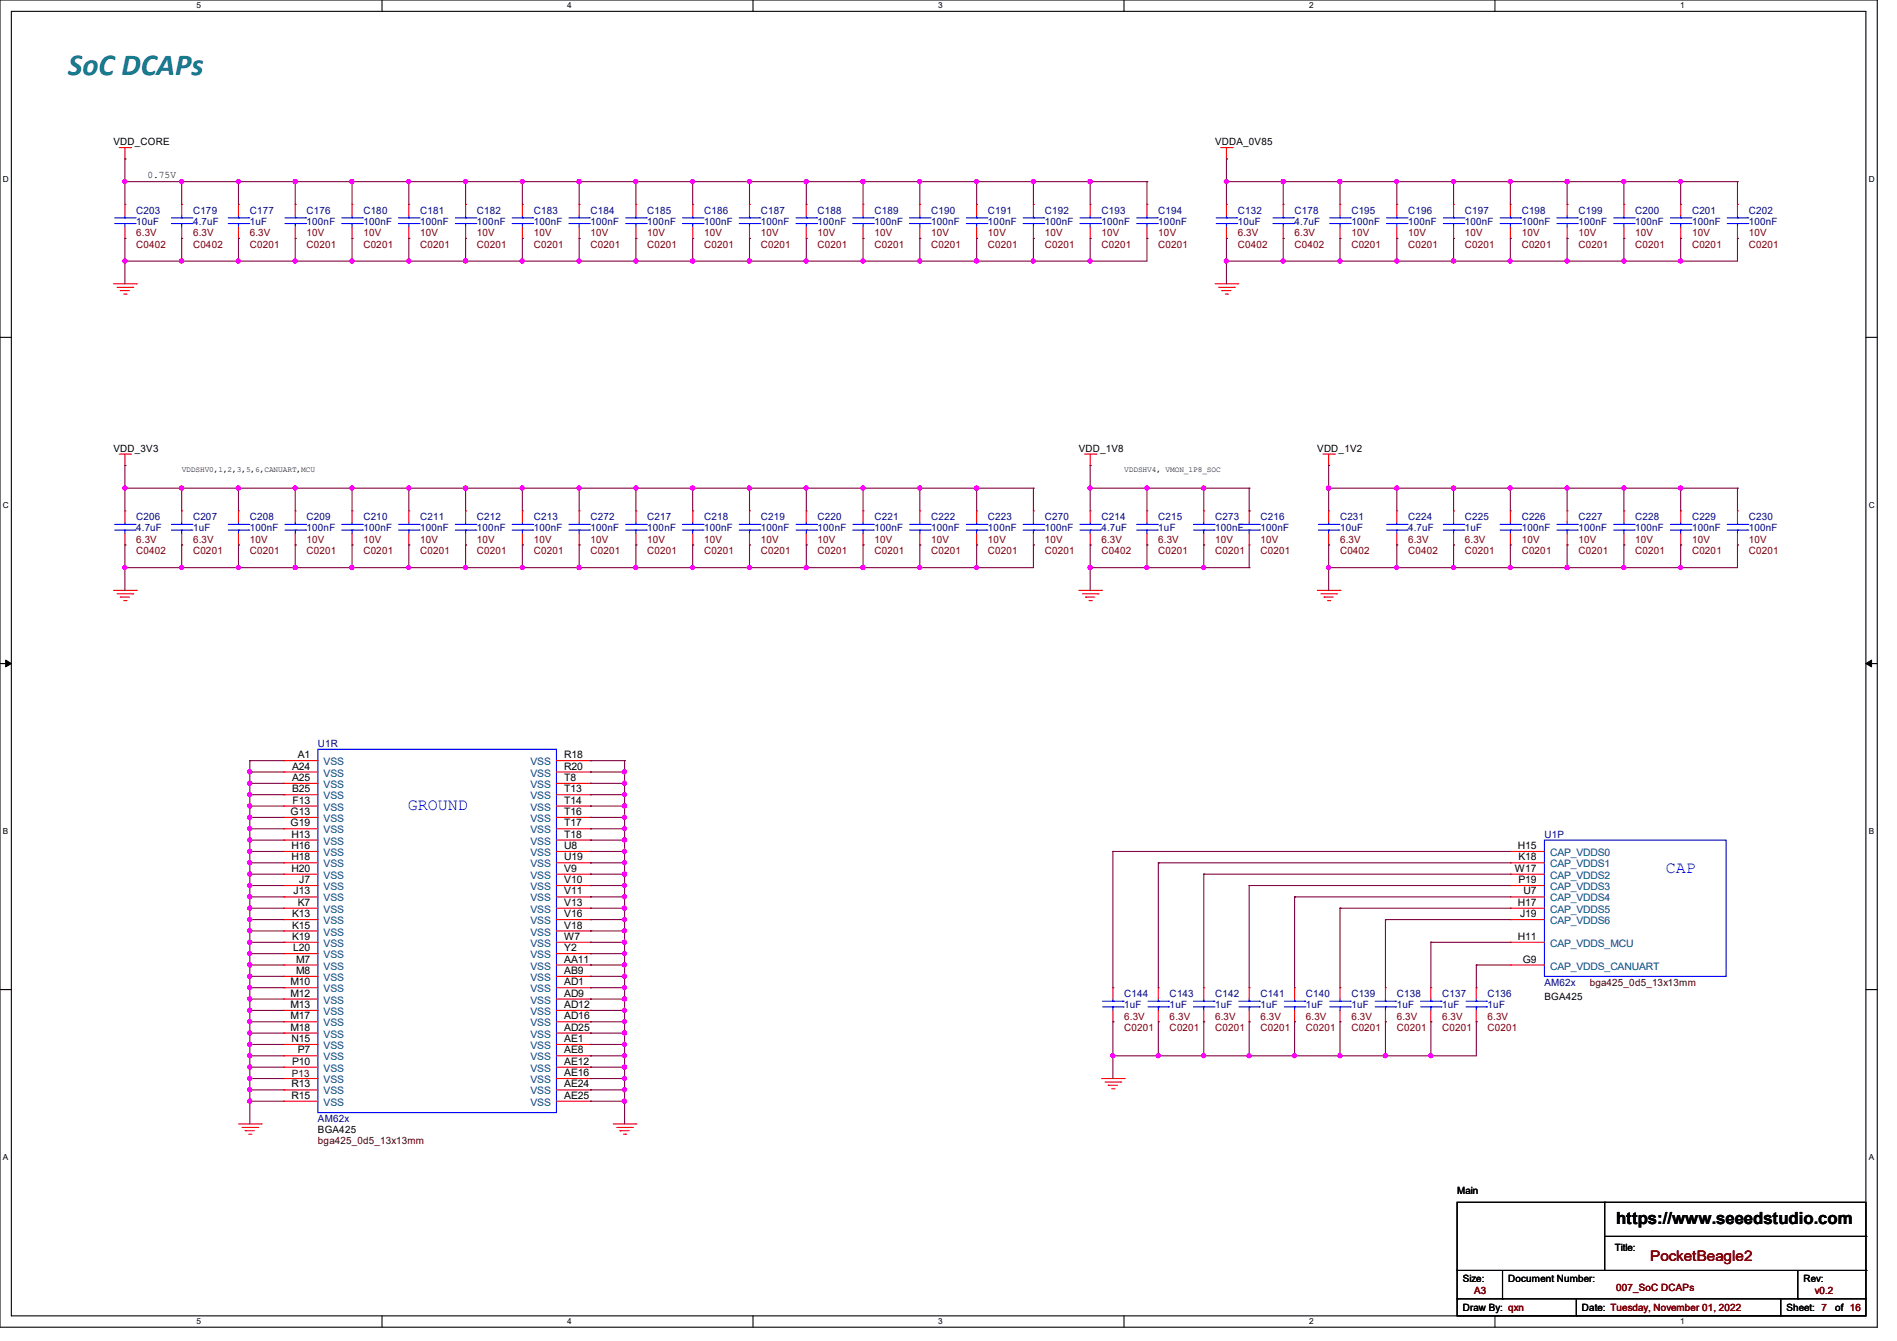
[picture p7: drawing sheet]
<svg xmlns="http://www.w3.org/2000/svg" width="297mm" height="210mm" viewBox="0 0 297 210" stroke-linecap="round" stroke-linejoin="round" font-family="sans-serif">
<defs><g id="words">
<text font-size="4.8" fill="#008080" x="10.7" y="11.7">SoC DCAPs</text>
<g font-size="2.6" fill="#00f">
<text x="63.8" y="126.9">GROUND</text>
<text x="260.8" y="136.7">CAP</text>
</g>
<text font-size="2.6" x="253" y="191.8">https://www.seeedstudio.com</text>
<text font-size="2.3" fill="#800000" x="258.4" y="197.5">PocketBeagle2</text>
<g font-size="1.6">
<text x="17.8" y="22.8">VDD_CORE</text>
<text x="190.2" y="22.8">VDDA_0V85</text>
<text x="23.1" y="27.9">0.75V</text>
<text x="17.8" y="70.8">VDD_3V3</text>
<text x="168.9" y="70.8">VDD_1V8</text>
<text x="206.2" y="70.8">VDD_1V2</text>
<text x="46.6" y="118.7">A1</text>
<text x="88.3" y="118.7">R18</text>
<text x="45.7" y="120.5">A24</text>
<text x="45.7" y="122.3">A25</text>
<text x="45.7" y="124.1">B25</text>
<text x="45.8" y="125.9">F13</text>
<text x="88.3" y="120.5">R20</text>
<text x="88.3" y="122.3">T8</text>
<text x="88.3" y="124.1">T13</text>
<text x="88.3" y="125.9">T14</text>
<text x="45.5" y="127.6">G13</text>
<text x="45.5" y="129.4">G19</text>
<text x="45.6" y="131.2">H13</text>
<text x="88.3" y="127.6">T16</text>
<text x="88.3" y="129.4">T17</text>
<text x="88.3" y="131.2">T18</text>
<text x="45.6" y="133">H16</text>
<text x="45.6" y="134.7">H18</text>
<text x="45.6" y="136.5">H20</text>
<text x="88.3" y="133">U8</text>
<text x="88.3" y="134.7">U19</text>
<text x="88.3" y="136.5">V9</text>
<text x="237.2" y="136.5">W17</text>
<text x="237.7" y="133">H15</text>
<text x="237.7" y="134.7">K18</text>
<text x="45.7" y="143.6">K13</text>
<text x="46" y="140.1">J13</text>
<text x="46.6" y="141.9">K7</text>
<text x="46.9" y="138.3">J7</text>
<text x="88.3" y="138.3">V10</text>
<text x="88.3" y="140.1">V11</text>
<text x="88.3" y="141.9">V13</text>
<text x="88.3" y="143.6">V16</text>
<text x="237.7" y="141.9">H17</text>
<text x="237.7" y="138.3">P19</text>
<text x="238" y="143.6">J19</text>
<text x="238.5" y="140.1">U7</text>
<text x="45.7" y="145.4">K15</text>
<text x="45.7" y="147.2">K19</text>
<text x="45.9" y="149">L20</text>
<text x="88.3" y="145.4">V18</text>
<text x="88.3" y="147.2">W7</text>
<text x="88.3" y="149">Y2</text>
<text x="237.7" y="147.2">H11</text>
<text x="45.5" y="154.3">M10</text>
<text x="46.4" y="150.8">M7</text>
<text x="46.4" y="152.5">M8</text>
<text x="88.3" y="150.8">AA11</text>
<text x="88.3" y="152.5">AB9</text>
<text x="88.3" y="154.3">AD1</text>
<text x="238.4" y="150.8">G9</text>
<text x="45.5" y="156.1">M12</text>
<text x="45.5" y="157.9">M13</text>
<text x="45.5" y="159.6">M17</text>
<text x="45.5" y="161.4">M18</text>
<text x="88.3" y="156.1">AD9</text>
<text x="88.3" y="157.9">AD12</text>
<text x="88.3" y="159.6">AD16</text>
<text x="88.3" y="161.4">AD25</text>
<text x="241.8" y="156.7">BGA425</text>
<text x="45.6" y="163.2">N15</text>
<text x="45.7" y="166.8">P10</text>
<text x="46.6" y="165">P7</text>
<text x="88.3" y="163.2">AE1</text>
<text x="88.3" y="165">AE8</text>
<text x="88.3" y="166.8">AE12</text>
<text x="45.6" y="170.3">R13</text>
<text x="45.6" y="172.1">R15</text>
<text x="88.3" y="168.5">AE16</text>
<text x="88.3" y="170.3">AE24</text>
<text x="88.3" y="172.1">AE25</text>
<text x="49.8" y="177.5">BGA425</text>
<text x="228.1" y="187.1">Main</text>
<text x="252.8" y="196">Title:</text>
<text x="229" y="200.7">Size:</text>
<text x="236.1" y="200.7">Document Number:</text>
<text x="282.4" y="200.7">Rev:</text>
<text x="229" y="205.4">Draw By: qxn</text>
<text x="247.7" y="205.4">Date: Tuesday, November 01, 2022</text>
<text x="279.7" y="205.4">Sheet: 7</text>
<text x="287.3" y="205.4">of 16</text>
</g>
<g font-size="1.6" fill="#000080">
<text x="21.3" y="33.4">C203</text>
<text x="21.3" y="35.2">10uF</text>
<text x="30.2" y="33.4">C179</text>
<text x="30.2" y="35.2">4.7uF</text>
<text x="39.1" y="33.4">C177</text>
<text x="39.1" y="35.2">1uF</text>
<text x="48" y="33.4">C176</text>
<text x="48" y="35.2">100nF</text>
<text x="56.9" y="33.4">C180</text>
<text x="56.9" y="35.2">100nF</text>
<text x="65.8" y="33.4">C181</text>
<text x="65.8" y="35.2">100nF</text>
<text x="74.7" y="33.4">C182</text>
<text x="74.7" y="35.2">100nF</text>
<text x="83.6" y="33.4">C183</text>
<text x="83.6" y="35.2">100nF</text>
<text x="92.5" y="33.4">C184</text>
<text x="92.5" y="35.2">100nF</text>
<text x="101.3" y="33.4">C185</text>
<text x="101.3" y="35.2">100nF</text>
<text x="110.2" y="33.4">C186</text>
<text x="110.2" y="35.2">100nF</text>
<text x="119.1" y="33.4">C187</text>
<text x="119.1" y="35.2">100nF</text>
<text x="128" y="33.4">C188</text>
<text x="128" y="35.2">100nF</text>
<text x="136.9" y="33.4">C189</text>
<text x="136.9" y="35.2">100nF</text>
<text x="145.8" y="33.4">C190</text>
<text x="145.8" y="35.2">100nF</text>
<text x="154.7" y="33.4">C191</text>
<text x="154.7" y="35.2">100nF</text>
<text x="163.6" y="33.4">C192</text>
<text x="163.6" y="35.2">100nF</text>
<text x="172.5" y="33.4">C193</text>
<text x="172.5" y="35.2">100nF</text>
<text x="181.4" y="33.4">C194</text>
<text x="181.4" y="35.2">100nF</text>
<text x="193.8" y="33.4">C132</text>
<text x="193.8" y="35.2">10uF</text>
<text x="202.7" y="33.4">C178</text>
<text x="202.7" y="35.2">4.7uF</text>
<text x="211.6" y="33.4">C195</text>
<text x="211.6" y="35.2">100nF</text>
<text x="220.5" y="33.4">C196</text>
<text x="220.5" y="35.2">100nF</text>
<text x="229.4" y="33.4">C197</text>
<text x="229.4" y="35.2">100nF</text>
<text x="238.3" y="33.4">C198</text>
<text x="238.3" y="35.2">100nF</text>
<text x="247.1" y="33.4">C199</text>
<text x="247.1" y="35.2">100nF</text>
<text x="256" y="33.4">C200</text>
<text x="256" y="35.2">100nF</text>
<text x="264.9" y="33.4">C201</text>
<text x="264.9" y="35.2">100nF</text>
<text x="273.8" y="33.4">C202</text>
<text x="273.8" y="35.2">100nF</text>
<text x="21.3" y="81.4">C206</text>
<text x="21.3" y="83.2">4.7uF</text>
<text x="30.2" y="81.4">C207</text>
<text x="30.2" y="83.2">1uF</text>
<text x="39.1" y="81.4">C208</text>
<text x="39.1" y="83.2">100nF</text>
<text x="48" y="81.4">C209</text>
<text x="48" y="83.2">100nF</text>
<text x="56.9" y="81.4">C210</text>
<text x="56.9" y="83.2">100nF</text>
<text x="65.8" y="81.4">C211</text>
<text x="65.8" y="83.2">100nF</text>
<text x="74.7" y="81.4">C212</text>
<text x="74.7" y="83.2">100nF</text>
<text x="83.6" y="81.4">C213</text>
<text x="83.6" y="83.2">100nF</text>
<text x="92.5" y="81.4">C272</text>
<text x="92.5" y="83.2">100nF</text>
<text x="101.3" y="81.4">C217</text>
<text x="101.3" y="83.2">100nF</text>
<text x="110.2" y="81.4">C218</text>
<text x="110.2" y="83.2">100nF</text>
<text x="119.1" y="81.4">C219</text>
<text x="119.1" y="83.2">100nF</text>
<text x="128" y="81.4">C220</text>
<text x="128" y="83.2">100nF</text>
<text x="136.9" y="81.4">C221</text>
<text x="136.9" y="83.2">100nF</text>
<text x="145.8" y="81.4">C222</text>
<text x="145.8" y="83.2">100nF</text>
<text x="154.7" y="81.4">C223</text>
<text x="154.7" y="83.2">100nF</text>
<text x="163.6" y="81.4">C270</text>
<text x="163.6" y="83.2">100nF</text>
<text x="172.5" y="81.4">C214</text>
<text x="172.5" y="83.2">4.7uF</text>
<text x="181.4" y="81.4">C215</text>
<text x="181.4" y="83.2">1uF</text>
<text x="190.2" y="81.4">C273</text>
<text x="190.2" y="83.2">100nF</text>
<text x="197.4" y="81.4">C216</text>
<text x="197.4" y="83.2">100nF</text>
<text x="209.8" y="81.4">C231</text>
<text x="209.8" y="83.2">10uF</text>
<text x="220.5" y="81.4">C224</text>
<text x="220.5" y="83.2">4.7uF</text>
<text x="229.4" y="81.4">C225</text>
<text x="229.4" y="83.2">1uF</text>
<text x="238.3" y="81.4">C226</text>
<text x="238.3" y="83.2">100nF</text>
<text x="247.1" y="81.4">C227</text>
<text x="247.1" y="83.2">100nF</text>
<text x="256" y="81.4">C228</text>
<text x="256" y="83.2">100nF</text>
<text x="264.9" y="81.4">C229</text>
<text x="264.9" y="83.2">100nF</text>
<text x="273.8" y="81.4">C230</text>
<text x="273.8" y="83.2">100nF</text>
<text x="49.8" y="117">U1R</text>
<text x="241.8" y="131.2">U1P</text>
<text x="241.8" y="154.3">AM62x</text>
<text x="176" y="156.1">C144</text>
<text x="176" y="157.9">1uF</text>
<text x="183.1" y="156.1">C143</text>
<text x="183.1" y="157.9">1uF</text>
<text x="190.2" y="156.1">C142</text>
<text x="190.2" y="157.9">1uF</text>
<text x="197.4" y="156.1">C141</text>
<text x="197.4" y="157.9">1uF</text>
<text x="204.5" y="156.1">C140</text>
<text x="204.5" y="157.9">1uF</text>
<text x="211.6" y="156.1">C139</text>
<text x="211.6" y="157.9">1uF</text>
<text x="218.7" y="156.1">C138</text>
<text x="218.7" y="157.9">1uF</text>
<text x="225.8" y="156.1">C137</text>
<text x="225.8" y="157.9">1uF</text>
<text x="232.9" y="156.1">C136</text>
<text x="232.9" y="157.9">1uF</text>
<text x="49.8" y="175.7">AM62x</text>
</g>
<g font-size="1.6" fill="#800000">
<text x="21.3" y="38.8">C0402</text>
<text x="21.3" y="37">6.3V</text>
<text x="30.2" y="38.8">C0402</text>
<text x="30.2" y="37">6.3V</text>
<text x="39.1" y="38.8">C0201</text>
<text x="39.1" y="37">6.3V</text>
<text x="48" y="38.8">C0201</text>
<text x="48" y="37">10V</text>
<text x="56.9" y="38.8">C0201</text>
<text x="56.9" y="37">10V</text>
<text x="65.8" y="38.8">C0201</text>
<text x="65.8" y="37">10V</text>
<text x="74.7" y="38.8">C0201</text>
<text x="74.7" y="37">10V</text>
<text x="83.6" y="38.8">C0201</text>
<text x="83.6" y="37">10V</text>
<text x="92.5" y="38.8">C0201</text>
<text x="92.5" y="37">10V</text>
<text x="101.3" y="38.8">C0201</text>
<text x="101.3" y="37">10V</text>
<text x="110.2" y="38.8">C0201</text>
<text x="110.2" y="37">10V</text>
<text x="119.1" y="38.8">C0201</text>
<text x="119.1" y="37">10V</text>
<text x="128" y="38.8">C0201</text>
<text x="128" y="37">10V</text>
<text x="136.9" y="38.8">C0201</text>
<text x="136.9" y="37">10V</text>
<text x="145.8" y="38.8">C0201</text>
<text x="145.8" y="37">10V</text>
<text x="154.7" y="38.8">C0201</text>
<text x="154.7" y="37">10V</text>
<text x="163.6" y="38.8">C0201</text>
<text x="163.6" y="37">10V</text>
<text x="172.5" y="38.8">C0201</text>
<text x="172.5" y="37">10V</text>
<text x="181.4" y="38.8">C0201</text>
<text x="181.4" y="37">10V</text>
<text x="193.8" y="38.8">C0402</text>
<text x="193.8" y="37">6.3V</text>
<text x="202.7" y="38.8">C0402</text>
<text x="202.7" y="37">6.3V</text>
<text x="211.6" y="38.8">C0201</text>
<text x="211.6" y="37">10V</text>
<text x="220.5" y="38.8">C0201</text>
<text x="220.5" y="37">10V</text>
<text x="229.4" y="38.8">C0201</text>
<text x="229.4" y="37">10V</text>
<text x="238.3" y="38.8">C0201</text>
<text x="238.3" y="37">10V</text>
<text x="247.1" y="38.8">C0201</text>
<text x="247.1" y="37">10V</text>
<text x="256" y="38.8">C0201</text>
<text x="256" y="37">10V</text>
<text x="264.9" y="38.8">C0201</text>
<text x="264.9" y="37">10V</text>
<text x="273.8" y="38.8">C0201</text>
<text x="273.8" y="37">10V</text>
<text x="21.3" y="86.8">C0402</text>
<text x="21.3" y="85">6.3V</text>
<text x="30.2" y="86.8">C0201</text>
<text x="30.2" y="85">6.3V</text>
<text x="39.1" y="86.8">C0201</text>
<text x="39.1" y="85">10V</text>
<text x="48" y="86.8">C0201</text>
<text x="48" y="85">10V</text>
<text x="56.9" y="86.8">C0201</text>
<text x="56.9" y="85">10V</text>
<text x="65.8" y="86.8">C0201</text>
<text x="65.8" y="85">10V</text>
<text x="74.7" y="86.8">C0201</text>
<text x="74.7" y="85">10V</text>
<text x="83.6" y="86.8">C0201</text>
<text x="83.6" y="85">10V</text>
<text x="92.5" y="86.8">C0201</text>
<text x="92.5" y="85">10V</text>
<text x="101.3" y="86.8">C0201</text>
<text x="101.3" y="85">10V</text>
<text x="110.2" y="86.8">C0201</text>
<text x="110.2" y="85">10V</text>
<text x="119.1" y="86.8">C0201</text>
<text x="119.1" y="85">10V</text>
<text x="128" y="86.8">C0201</text>
<text x="128" y="85">10V</text>
<text x="136.9" y="86.8">C0201</text>
<text x="136.9" y="85">10V</text>
<text x="145.8" y="86.8">C0201</text>
<text x="145.8" y="85">10V</text>
<text x="154.7" y="86.8">C0201</text>
<text x="154.7" y="85">10V</text>
<text x="163.6" y="86.8">C0201</text>
<text x="163.6" y="85">10V</text>
<text x="172.5" y="86.8">C0402</text>
<text x="172.5" y="85">6.3V</text>
<text x="181.4" y="86.8">C0201</text>
<text x="181.4" y="85">6.3V</text>
<text x="190.2" y="86.8">C0201</text>
<text x="190.2" y="85">10V</text>
<text x="197.4" y="86.8">C0201</text>
<text x="197.4" y="85">10V</text>
<text x="209.8" y="86.8">C0402</text>
<text x="209.8" y="85">6.3V</text>
<text x="220.5" y="86.8">C0402</text>
<text x="220.5" y="85">6.3V</text>
<text x="229.4" y="86.8">C0201</text>
<text x="229.4" y="85">6.3V</text>
<text x="238.3" y="86.8">C0201</text>
<text x="238.3" y="85">10V</text>
<text x="247.1" y="86.8">C0201</text>
<text x="247.1" y="85">10V</text>
<text x="256" y="86.8">C0201</text>
<text x="256" y="85">10V</text>
<text x="264.9" y="86.8">C0201</text>
<text x="264.9" y="85">10V</text>
<text x="273.8" y="86.8">C0201</text>
<text x="273.8" y="85">10V</text>
<text x="176" y="161.5">C0201</text>
<text x="176" y="159.7">6.3V</text>
<text x="183.1" y="161.5">C0201</text>
<text x="183.1" y="159.7">6.3V</text>
<text x="190.2" y="161.5">C0201</text>
<text x="190.2" y="159.7">6.3V</text>
<text x="197.4" y="161.5">C0201</text>
<text x="197.4" y="159.7">6.3V</text>
<text x="204.5" y="161.5">C0201</text>
<text x="204.5" y="159.7">6.3V</text>
<text x="211.6" y="161.5">C0201</text>
<text x="211.6" y="159.7">6.3V</text>
<text x="218.7" y="161.5">C0201</text>
<text x="218.7" y="159.7">6.3V</text>
<text x="225.8" y="161.5">C0201</text>
<text x="225.8" y="159.7">6.3V</text>
<text x="232.9" y="161.5">C0201</text>
<text x="232.9" y="159.7">6.3V</text>
<text x="230.8" y="202.7">A3</text>
<text x="253" y="202.2">007_SoC DCAPs</text>
<text x="284.1" y="202.7">v0.2</text>
</g>
<g font-size="1.6" fill="#004080">
<text x="50.7" y="119.8">VSS</text>
<text x="83.1" y="119.8">VSS</text>
<text x="50.7" y="121.6">VSS</text>
<text x="50.7" y="123.4">VSS</text>
<text x="50.7" y="125.2">VSS</text>
<text x="83.1" y="121.6">VSS</text>
<text x="83.1" y="123.4">VSS</text>
<text x="83.1" y="125.2">VSS</text>
<text x="50.7" y="127">VSS</text>
<text x="50.7" y="128.7">VSS</text>
<text x="50.7" y="130.5">VSS</text>
<text x="83.1" y="127">VSS</text>
<text x="83.1" y="128.7">VSS</text>
<text x="83.1" y="130.5">VSS</text>
<text x="50.7" y="132.3">VSS</text>
<text x="50.7" y="134.1">VSS</text>
<text x="50.7" y="135.8">VSS</text>
<text x="50.7" y="137.6">VSS</text>
<text x="83.1" y="132.3">VSS</text>
<text x="83.1" y="134.1">VSS</text>
<text x="83.1" y="135.8">VSS</text>
<text x="83.1" y="137.6">VSS</text>
<text x="242.7" y="134.1">CAP_VDDS0</text>
<text x="242.7" y="135.8">CAP_VDDS1</text>
<text x="242.7" y="137.6">CAP_VDDS2</text>
<text x="50.7" y="139.4">VSS</text>
<text x="50.7" y="141.2">VSS</text>
<text x="50.7" y="143">VSS</text>
<text x="83.1" y="139.4">VSS</text>
<text x="83.1" y="141.2">VSS</text>
<text x="83.1" y="143">VSS</text>
<text x="242.7" y="139.4">CAP_VDDS3</text>
<text x="242.7" y="141.2">CAP_VDDS4</text>
<text x="242.7" y="143">CAP_VDDS5</text>
<text x="50.7" y="144.7">VSS</text>
<text x="50.7" y="146.5">VSS</text>
<text x="50.7" y="148.3">VSS</text>
<text x="83.1" y="144.7">VSS</text>
<text x="83.1" y="146.5">VSS</text>
<text x="83.1" y="148.3">VSS</text>
<text x="242.7" y="148.3">CAP_VDDS_MCU</text>
<text x="242.7" y="144.7">CAP_VDDS6</text>
<text x="50.7" y="150.1">VSS</text>
<text x="50.7" y="151.9">VSS</text>
<text x="50.7" y="153.6">VSS</text>
<text x="50.7" y="155.4">VSS</text>
<text x="83.1" y="150.1">VSS</text>
<text x="83.1" y="151.9">VSS</text>
<text x="83.1" y="153.6">VSS</text>
<text x="83.1" y="155.4">VSS</text>
<text x="242.7" y="151.9">CAP_VDDS_CANUART</text>
<text x="50.7" y="157.2">VSS</text>
<text x="50.7" y="159">VSS</text>
<text x="50.7" y="160.7">VSS</text>
<text x="83.1" y="157.2">VSS</text>
<text x="83.1" y="159">VSS</text>
<text x="83.1" y="160.7">VSS</text>
<text x="50.7" y="162.5">VSS</text>
<text x="50.7" y="164.3">VSS</text>
<text x="50.7" y="166.1">VSS</text>
<text x="50.7" y="167.9">VSS</text>
<text x="83.1" y="162.5">VSS</text>
<text x="83.1" y="164.3">VSS</text>
<text x="83.1" y="166.1">VSS</text>
<text x="83.1" y="167.9">VSS</text>
<text x="50.7" y="169.6">VSS</text>
<text x="50.7" y="171.4">VSS</text>
<text x="50.7" y="173.2">VSS</text>
<text x="83.1" y="169.6">VSS</text>
<text x="83.1" y="171.4">VSS</text>
<text x="83.1" y="173.2">VSS</text>
</g>
<g font-size="1.6" fill="#400000">
<text x="248.9" y="154.3">bga425_0d5_13x13mm</text>
<text x="45.7" y="168.7">P13</text>
<text x="49.8" y="179.2">bga425_0d5_13x13mm</text>
</g>
<g font-size="1.3">
<text x="30.8" y="1.3">5</text>
<text x="88.8" y="1.3">4</text>
<text x="146.9" y="1.3">3</text>
<text x="205" y="1.3">2</text>
<text x="263.1" y="1.3">1</text>
<text x=".5" y="28.4">D</text>
<text x="292.6" y="28.4">D</text>
<text x=".5" y="79.5">C</text>
<text x="292.6" y="79.5">C</text>
<text x=".5" y="130.6">B</text>
<text x="292.6" y="130.6">B</text>
<text x=".5" y="181.7">A</text>
<text x="292.6" y="181.7">A</text>
<text x="30.8" y="207.4">5</text>
<text x="88.8" y="207.4">4</text>
<text x="146.9" y="207.4">3</text>
<text x="205" y="207.4">2</text>
<text x="263.1" y="207.4">1</text>
</g>
<g font-size="1.2">
<text x="28.4" y="73.9">VDDSHV0,1,2,3,5,6,CANUART,MCU</text>
<text x="176" y="73.9">VDDSHV4, VMON_1P8_SOC</text>
</g>
</g></defs>
<path d="M0 0h293.9v207.9h-293.9zM1.8 1.8h290.3v204.3h-290.3z" fill="none" stroke="#000" stroke-width=".17"/>
<g fill="#fff">
<path d="M30.8 .2h.7v1.4h-.7z"/>
<path d="M30.8 206.2h.7v1.4h-.7z"/>
</g>
<path d="M59.8 0v1.8M59.8 206.1v1.8" fill="none" stroke="#000" stroke-width=".17"/>
<g fill="#fff">
<path d="M88.8 .2h.7v1.4h-.7z"/>
<path d="M88.8 206.2h.7v1.4h-.7z"/>
</g>
<path d="M117.9 0v1.8M117.9 206.1v1.8" fill="none" stroke="#000" stroke-width=".17"/>
<g fill="#fff">
<path d="M146.9 .2h.7v1.4h-.7z"/>
<path d="M146.9 206.2h.7v1.4h-.7z"/>
</g>
<path d="M176 0v1.8M176 206.1v1.8" fill="none" stroke="#000" stroke-width=".17"/>
<g fill="#fff">
<path d="M205 .2h.7v1.4h-.7z"/>
<path d="M205 206.2h.7v1.4h-.7z"/>
</g>
<path d="M234.1 0v1.8M234.1 206.1v1.8" fill="none" stroke="#000" stroke-width=".17"/>
<g fill="#fff">
<path d="M263.1 .2h.6v1.4h-.6z"/>
<path d="M263.1 206.2h.6v1.4h-.6z"/>
<path d="M.5 27.3h.9v1.4h-.9z"/>
<path d="M292.6 27.3h.9v1.4h-.9z"/>
<path d="M.5 78.4h.9v1.4h-.9z"/>
<path d="M292.6 78.4h.9v1.4h-.9z"/>
</g>
<path d="M0 52.8h1.8M292.1 52.8h1.8" fill="none" stroke="#000" stroke-width=".17"/>
<g fill="#fff">
<path d="M.5 129.5h.8v1.4h-.8z"/>
<path d="M292.6 129.5h.8v1.4h-.8z"/>
</g>
<path d="M0 103.9h1.8M292.1 103.9h1.8" fill="none" stroke="#000" stroke-width=".17"/>
<path d="M.9 103.4l.9 .5-.9 .5zM292.1 103.9l.9-.5v1z" fill="#000" stroke="#000" stroke-width=".16"/>
<g fill="#fff">
<path d="M.5 180.5h.8v1.4h-.8z"/>
<path d="M292.6 180.5h.8v1.4h-.8z"/>
</g>
<g fill="none" stroke="#000" stroke-width=".17">
<path d="M0 155h1.8M292.1 155h1.8M228.1 188.3h64v17.8h-64zM228.1 199h64M235.2 199v4.4M251.2 188.3h.1M251.2 188.3v10.7M251.2 193.6h40.9M281.5 199v4.4M292.1 199h.1M292.1 193.6h.1M228.1 203.4h.1"/>
<path d="M228.1 203.4h64M235.2 203.4h.1M246.8 206.1h.1M246.8 203.4v2.7M278.8 206.1h.1M278.8 203.4v2.7M281.5 203.4h.1"/>
</g>
<g fill="none" stroke="#f00" stroke-width=".17">
<path d="M18.7 23.1h1.7M19.6 24.9h.1M19.6 32h.1M19.6 37.3h.1M19.6 23.1v1.8M19.6 32v1.8M19.6 35.6v1.7M20.4 23.1h.1M28.4 32h.1M28.4 37.3h.1M28.4 32v1.8M28.4 35.6v1.7"/>
<path d="M37.3 32h.1M37.3 37.3h.1M37.3 32v1.8M37.3 35.6v1.7M46.2 32h.1M46.2 37.3h.1M46.2 32v1.8M46.2 35.6v1.7M55.1 32h.1M55.1 37.3h.1M55.1 32v1.8M55.1 35.6v1.7"/>
<path d="M64 32h.1M64 37.3h.1M64 32v1.8M64 35.6v1.7M72.9 32h.1M72.9 37.3h.1M72.9 32v1.8M72.9 35.6v1.7M81.8 32h.1M81.8 37.3h.1M81.8 32v1.8M81.8 35.6v1.7"/>
<path d="M90.7 32h.1M90.7 37.3h.1M90.7 32v1.8M90.7 35.6v1.7M99.6 32h.1M99.6 37.3h.1M99.6 32v1.8M99.6 35.6v1.7M108.5 32h.1M108.5 37.3h.1M108.5 32v1.8M108.5 35.6v1.7"/>
<path d="M117.3 32h.1M117.3 37.3h.1M117.3 32v1.8M117.3 35.6v1.7M126.2 32h.1M126.2 37.3h.1M126.2 32v1.8M126.2 35.6v1.7M135.1 32h.1M135.1 37.3h.1M135.1 32v1.8M135.1 35.6v1.7"/>
<path d="M144 32h.1M144 37.3h.1M144 32v1.8M144 35.6v1.7M152.9 32h.1M152.9 37.3h.1M152.9 32v1.8M152.9 35.6v1.7M161.8 32h.1M161.8 37.3h.1M161.8 32v1.8M161.8 35.6v1.7"/>
<path d="M170.7 32h.1M170.7 37.3h.1M170.7 32v1.8M170.7 35.6v1.7M179.6 32h.1M179.6 37.3h.1M179.6 32v1.8M179.6 35.6v1.7M191.1 23.1h1.8M192 24.9h.1M192 32h.1M192 37.3h.1"/>
<path d="M192 23.1v1.8M192 32v1.8M192 35.6v1.7M192.9 23.1h.1M200.9 32h.1M200.9 37.3h.1M200.9 32v1.8M200.9 35.6v1.7M209.8 32h.1M209.8 37.3h.1M209.8 32v1.8M209.8 35.6v1.7"/>
<path d="M218.7 32h.1M218.7 37.3h.1M218.7 32v1.8M218.7 35.6v1.7M227.6 32h.1M227.6 37.3h.1M227.6 32v1.8M227.6 35.6v1.7M236.5 32h.1M236.5 37.3h.1M236.5 32v1.8M236.5 35.6v1.7"/>
<path d="M245.4 32h.1M245.4 37.3h.1M245.4 32v1.8M245.4 35.6v1.7M254.3 32h.1M254.3 37.3h.1M254.3 32v1.8M254.3 35.6v1.7M263.1 32h.1M263.1 37.3h.1M263.1 32v1.8M263.1 35.6v1.7"/>
<path d="M272 32h.1M272 37.3h.1M272 32v1.8M272 35.6v1.7M17.8 44.4h3.5M18.3 45h2.5M18.8 45.5h.1M18.8 45.5h1.5M19.4 46.1h.3M19.7 46.1h.1M20.8 45h.1M21.3 44.4h.1"/>
<path d="M190.2 44.4h3.6M190.8 45h2.5M191.3 45.5h.1M191.3 45.5h1.4M191.9 46.1h.3M192.2 46.1h.1M193.3 45h.1M193.8 44.4h.1M18.7 71.1h1.7M19.6 72.9h.1M19.6 71.1v1.8M20.4 71.1h.1"/>
<path d="M169.8 71.1h1.8M170.7 72.9h.1M170.7 71.1v1.8M171.6 71.1h.1M207.1 71.1h1.8M208 72.9h.1M208 71.1v1.8M208.9 71.1h.1M17.8 92.5h3.5M18.3 93h2.5M18.8 93.5h.1M18.8 93.5h1.5"/>
<path d="M19.4 94.1h.3M19.6 80h.1M19.6 85.3h.1M19.6 80v1.8M19.6 83.6v1.7M19.7 94.1h.1M20.8 93h.1M21.3 92.5h.1M28.4 80h.1M28.4 85.3h.1M28.4 80v1.8M28.4 83.6v1.7"/>
<path d="M37.3 80h.1M37.3 85.3h.1M37.3 80v1.8M37.3 83.6v1.7M46.2 80h.1M46.2 85.3h.1M46.2 80v1.8M46.2 83.6v1.7M55.1 80h.1M55.1 85.3h.1M55.1 80v1.8M55.1 83.6v1.7"/>
<path d="M64 80h.1M64 85.3h.1M64 80v1.8M64 83.6v1.7M72.9 80h.1M72.9 85.3h.1M72.9 80v1.8M72.9 83.6v1.7M81.8 80h.1M81.8 85.3h.1M81.8 80v1.8M81.8 83.6v1.7"/>
<path d="M90.7 80h.1M90.7 85.3h.1M90.7 80v1.8M90.7 83.6v1.7M99.6 80h.1M99.6 85.3h.1M99.6 80v1.8M99.6 83.6v1.7M108.5 80h.1M108.5 85.3h.1M108.5 80v1.8M108.5 83.6v1.7"/>
<path d="M117.3 80h.1M117.3 85.3h.1M117.3 80v1.8M117.3 83.6v1.7M126.2 80h.1M126.2 85.3h.1M126.2 80v1.8M126.2 83.6v1.7M135.1 80h.1M135.1 85.3h.1M135.1 80v1.8M135.1 83.6v1.7"/>
<path d="M144 80h.1M144 85.3h.1M144 80v1.8M144 83.6v1.7M152.9 80h.1M152.9 85.3h.1M152.9 80v1.8M152.9 83.6v1.7M161.8 80h.1M161.8 85.3h.1M161.8 80v1.8M161.8 83.6v1.7"/>
<path d="M168.9 92.5h3.6M169.5 93h2.4M170 93.5h.1M170 93.5h1.4M170.5 94.1h.4M170.7 80h.1M170.7 85.3h.1M170.7 80v1.8M170.7 83.6v1.7M170.9 94.1h.1M171.9 93h.1M172.5 92.5h.1"/>
<path d="M179.6 80h.1M179.6 85.3h.1M179.6 80v1.8M179.6 83.6v1.7M188.5 80h.1M188.5 85.3h.1M188.5 80v1.8M188.5 83.6v1.7M195.6 80h.1M195.6 85.3h.1M195.6 80v1.8M195.6 83.6v1.7"/>
<path d="M206.2 92.5h3.6M206.8 93h2.5M207.3 93.5h.1M207.3 93.5h1.4M207.9 94.1h.3M208 80h.1M208 85.3h.1M208 80v1.8M208 83.6v1.7M208.2 94.1h.1M209.3 93h.1M209.8 92.5h.1"/>
<path d="M218.7 80h.1M218.7 85.3h.1M218.7 80v1.8M218.7 83.6v1.7M227.6 80h.1M227.6 85.3h.1M227.6 80v1.8M227.6 83.6v1.7M236.5 80h.1M236.5 85.3h.1M236.5 80v1.8M236.5 83.6v1.7"/>
<path d="M245.4 80h.1M245.4 85.3h.1M245.4 80v1.8M245.4 83.6v1.7M254.3 80h.1M254.3 85.3h.1M254.3 80v1.8M254.3 83.6v1.7M263.1 80h.1M263.1 85.3h.1M263.1 80v1.8M263.1 83.6v1.7"/>
<path d="M272 80h.1M272 85.3h.1M272 80v1.8M272 83.6v1.7M44.4 119.1h.1M44.4 119.1h5.4M87.1 119.1h5.4M92.5 119.1h.1M44.4 120.9h.1M44.4 122.7h.1M44.4 124.5h.1M44.4 126.2h.1"/>
<path d="M44.4 128h.1M44.4 129.8h.1M44.4 131.6h.1M44.4 133.3h.1M44.4 135.1h.1M44.4 136.9h.1M44.4 138.7h.1M44.4 120.9h5.4M44.4 122.7h5.4M44.4 124.5h5.4M44.4 126.2h5.4M44.4 128h5.4"/>
<path d="M44.4 129.8h5.4M44.4 131.6h5.4M44.4 133.3h5.4M44.4 135.1h5.4M44.4 136.9h5.4M44.4 138.7h5.4M87.1 120.9h5.4M87.1 122.7h5.4M87.1 124.5h5.4M87.1 126.2h5.4M87.1 128h5.4M87.1 129.8h5.4"/>
<path d="M87.1 131.6h5.4M87.1 133.3h5.4M87.1 135.1h5.4M87.1 136.9h5.4M87.1 138.7h5.4M92.5 120.9h.1M92.5 122.7h.1M92.5 124.5h.1M92.5 126.2h.1M92.5 128h.1M92.5 129.8h.1M92.5 131.6h.1"/>
<path d="M92.5 133.3h.1M92.5 135.1h.1M92.5 136.9h.1M92.5 138.7h.1M236.5 133.3h.1M236.5 135.1h.1M236.5 136.9h.1M236.5 138.7h.1M236.5 133.3h5.3M236.5 135.1h5.3M236.5 136.9h5.3M236.5 138.7h5.3"/>
<path d="M44.4 140.5h.1M44.4 142.2h.1M44.4 144h.1M44.4 145.8h.1M44.4 147.6h.1M44.4 149.4h.1M44.4 151.1h.1M44.4 152.9h.1M44.4 154.7h.1M44.4 156.5h.1M44.4 158.2h.1M44.4 140.5h5.4"/>
<path d="M44.4 142.2h5.4M44.4 144h5.4M44.4 145.8h5.4M44.4 147.6h5.4M44.4 149.4h5.4M44.4 151.1h5.4M44.4 152.9h5.4M44.4 154.7h5.4M44.4 156.5h5.4M44.4 158.2h5.4M87.1 140.5h5.4M87.1 142.2h5.4"/>
<path d="M87.1 144h5.4M87.1 145.8h5.4M87.1 147.6h5.4M87.1 149.4h5.4M87.1 151.1h5.4M87.1 152.9h5.4M87.1 154.7h5.4M87.1 156.5h5.4M87.1 158.2h5.4M92.5 140.5h.1M92.5 142.2h.1M92.5 144h.1"/>
<path d="M92.5 145.8h.1M92.5 147.6h.1M92.5 149.4h.1M92.5 151.1h.1M92.5 152.9h.1M92.5 154.7h.1M92.5 156.5h.1M92.5 158.2h.1M174.2 154.7h.1M174.2 154.7v1.8M174.2 158.2v1.8M181.4 154.7h.1"/>
<path d="M181.4 154.7v1.8M181.4 158.2v1.8M188.5 154.7h.1M188.5 154.7v1.8M188.5 158.2v1.8M195.6 154.7h.1M195.6 154.7v1.8M195.6 158.2v1.8M202.7 154.7h.1M202.7 154.7v1.8M202.7 158.2v1.8M209.8 154.7h.1"/>
<path d="M209.8 154.7v1.8M209.8 158.2v1.8M216.9 154.7h.1M216.9 154.7v1.8M216.9 158.2v1.8M224 154.7h.1M224 154.7v1.8M224 158.2v1.8M231.1 154.7h.1M231.1 154.7v1.8M231.1 158.2v1.8M236.5 151.1h.1"/>
<path d="M236.5 147.6h.1M236.5 140.5h.1M236.5 142.2h.1M236.5 144h.1M236.5 140.5h5.3M236.5 142.2h5.3M236.5 144h5.3M236.5 147.6h5.3M236.5 151.1h5.3M37.3 176h3.6M37.9 176.6h2.4M38.4 177.1h.1"/>
<path d="M38.4 177.1h1.4M38.9 177.6h.4M39.3 177.6h.1M40.3 176.6h.1M40.9 176h.1M44.4 160h.1M44.4 161.8h.1M44.4 163.6h.1M44.4 165.4h.1M44.4 167.1h.1M44.4 168.9h.1M44.4 170.7h.1"/>
<path d="M44.4 172.5h.1M44.4 168.9h5.4M44.4 160h5.4M44.4 161.8h5.4M44.4 163.6h5.4M44.4 165.4h5.4M44.4 167.1h5.4M44.4 170.7h5.4M44.4 172.5h5.4M87.1 168.9h5.4M87.1 160h5.4M87.1 161.8h5.4"/>
<path d="M87.1 163.6h5.4M87.1 165.4h5.4M87.1 167.1h5.4M87.1 170.7h5.4M87.1 172.5h5.4M92.5 160h.1M92.5 161.8h.1M92.5 163.6h.1M92.5 165.4h.1M92.5 167.1h.1M92.5 168.9h.1M92.5 170.7h.1"/>
<path d="M92.5 172.5h.1M96 176h3.6M96.6 176.6h2.4M97.1 177.1h.1M97.1 177.1h1.4M97.6 177.6h.4M98 177.6h.1M99 176.6h.1M99.6 176h.1M172.5 168.9h3.5M173 169.5h2.5M173.5 170h.1"/>
<path d="M173.5 170h1.5M174.1 170.5h.3M174.2 160h.1M174.4 170.5h.1M175.5 169.5h.1M176 168.9h.1M181.4 160h.1M188.5 160h.1M195.6 160h.1M202.7 160h.1M209.8 160h.1M216.9 160h.1"/>
<path d="M224 160h.1M231.1 160h.1"/>
</g>
<g fill="none" stroke="#00f" stroke-width=".17">
<path d="M17.9 34.1h3.3M17.9 35h3.3M19.6 35h.1M19.6 34.1h.1M19.6 33.8v.3M19.6 35v.6M21.2 34.1h.1M21.2 35h.1M26.8 34.1h3.3M26.8 35h3.3M28.4 35h.1M28.4 34.1h.1"/>
<path d="M28.4 33.8v.3M28.4 35v.6M30.1 34.1h.1M30.1 35h.1M35.7 34.1h3.2M35.7 35h3.2M37.3 35h.1M37.3 34.1h.1M37.3 33.8v.3M37.3 35v.6M38.9 34.1h.1M38.9 35h.1"/>
<path d="M44.6 34.1h3.2M44.6 35h3.2M46.2 35h.1M46.2 34.1h.1M46.2 33.8v.3M46.2 35v.6M47.8 34.1h.1M47.8 35h.1M53.5 34.1h3.2M53.5 35h3.2M55.1 35h.1M55.1 34.1h.1"/>
<path d="M55.1 33.8v.3M55.1 35v.6M56.7 34.1h.1M56.7 35h.1M62.4 34.1h3.2M62.4 35h3.2M64 35h.1M64 34.1h.1M64 33.8v.3M64 35v.6M65.6 34.1h.1M65.6 35h.1"/>
<path d="M71.3 34.1h3.2M71.3 35h3.2M72.9 35h.1M72.9 34.1h.1M72.9 33.8v.3M72.9 35v.6M74.5 34.1h.1M74.5 35h.1M80.2 34.1h3.2M80.2 35h3.2M81.8 35h.1M81.8 34.1h.1"/>
<path d="M81.8 33.8v.3M81.8 35v.6M83.4 34.1h.1M83.4 35h.1M89.1 34.1h3.2M89.1 35h3.2M90.7 35h.1M90.7 34.1h.1M90.7 33.8v.3M90.7 35v.6M92.3 34.1h.1M92.3 35h.1"/>
<path d="M98 34.1h3.2M98 35h3.2M99.6 35h.1M99.6 34.1h.1M99.6 33.8v.3M99.6 35v.6M101.2 34.1h.1M101.2 35h.1M106.8 34.1h3.3M106.8 35h3.3M108.5 35h.1M108.5 34.1h.1"/>
<path d="M108.5 33.8v.3M108.5 35v.6M110.1 34.1h.1M110.1 35h.1M115.7 34.1h3.3M115.7 35h3.3M117.3 35h.1M117.3 34.1h.1M117.3 33.8v.3M117.3 35v.6M119 34.1h.1M119 35h.1"/>
<path d="M124.6 34.1h3.2M124.6 35h3.2M126.2 35h.1M126.2 34.1h.1M126.2 33.8v.3M126.2 35v.6M127.8 34.1h.1M127.8 35h.1M133.5 34.1h3.2M133.5 35h3.2M135.1 35h.1M135.1 34.1h.1"/>
<path d="M135.1 33.8v.3M135.1 35v.6M136.7 34.1h.1M136.7 35h.1M142.4 34.1h3.2M142.4 35h3.2M144 35h.1M144 34.1h.1M144 33.8v.3M144 35v.6M145.6 34.1h.1M145.6 35h.1"/>
<path d="M151.3 34.1h3.2M151.3 35h3.2M152.9 35h.1M152.9 34.1h.1M152.9 33.8v.3M152.9 35v.6M154.5 34.1h.1M154.5 35h.1M160.2 34.1h3.2M160.2 35h3.2M161.8 35h.1M161.8 34.1h.1"/>
<path d="M161.8 33.8v.3M161.8 35v.6M163.4 34.1h.1M163.4 35h.1M169.1 34.1h3.2M169.1 35h3.2M170.7 35h.1M170.7 34.1h.1M170.7 33.8v.3M170.7 35v.6M172.3 34.1h.1M172.3 35h.1"/>
<path d="M178 34.1h3.2M178 35h3.2M179.6 35h.1M179.6 34.1h.1M179.6 33.8v.3M179.6 35v.6M181.2 34.1h.1M181.2 35h.1M190.4 34.1h3.2M190.4 35h3.2M192 35h.1M192 34.1h.1"/>
<path d="M192 33.8v.3M192 35v.6M193.6 34.1h.1M193.6 35h.1M199.3 34.1h3.2M199.3 35h3.2M200.9 35h.1M200.9 34.1h.1M200.9 33.8v.3M200.9 35v.6M202.5 34.1h.1M202.5 35h.1"/>
<path d="M208.2 34.1h3.2M208.2 35h3.2M209.8 35h.1M209.8 34.1h.1M209.8 33.8v.3M209.8 35v.6M211.4 34.1h.1M211.4 35h.1M217.1 34.1h3.2M217.1 35h3.2M218.7 35h.1M218.7 34.1h.1"/>
<path d="M218.7 33.8v.3M218.7 35v.6M220.3 34.1h.1M220.3 35h.1M226 34.1h3.2M226 35h3.2M227.6 35h.1M227.6 34.1h.1M227.6 33.8v.3M227.6 35v.6M229.2 34.1h.1M229.2 35h.1"/>
<path d="M234.9 34.1h3.2M234.9 35h3.2M236.5 35h.1M236.5 34.1h.1M236.5 33.8v.3M236.5 35v.6M238.1 34.1h.1M238.1 35h.1M243.8 34.1h3.2M243.8 35h3.2M245.4 35h.1M245.4 34.1h.1"/>
<path d="M245.4 33.8v.3M245.4 35v.6M247 34.1h.1M247 35h.1M252.6 34.1h3.3M252.6 35h3.3M254.3 35h.1M254.3 34.1h.1M254.3 33.8v.3M254.3 35v.6M255.9 34.1h.1M255.9 35h.1"/>
<path d="M261.5 34.1h3.3M261.5 35h3.3M263.1 35h.1M263.1 34.1h.1M263.1 33.8v.3M263.1 35v.6M264.8 34.1h.1M264.8 35h.1M270.4 34.1h3.2M270.4 35h3.2M272 35h.1M272 34.1h.1"/>
<path d="M272 33.8v.3M272 35v.6M273.6 34.1h.1M273.6 35h.1M17.9 82.1h3.3M17.9 83h3.3M19.6 83h.1M19.6 82.1h.1M19.6 81.8v.3M19.6 83v.6M21.2 82.1h.1M21.2 83h.1"/>
<path d="M26.8 82.1h3.3M26.8 83h3.3M28.4 83h.1M28.4 82.1h.1M28.4 81.8v.3M28.4 83v.6M30.1 82.1h.1M30.1 83h.1M35.7 82.1h3.2M35.7 83h3.2M37.3 83h.1M37.3 82.1h.1"/>
<path d="M37.3 81.8v.3M37.3 83v.6M38.9 82.1h.1M38.9 83h.1M44.6 82.1h3.2M44.6 83h3.2M46.2 83h.1M46.2 82.1h.1M46.2 81.8v.3M46.2 83v.6M47.8 82.1h.1M47.8 83h.1"/>
<path d="M53.5 82.1h3.2M53.5 83h3.2M55.1 83h.1M55.1 82.1h.1M55.1 81.8v.3M55.1 83v.6M56.7 82.1h.1M56.7 83h.1M62.4 82.1h3.2M62.4 83h3.2M64 83h.1M64 82.1h.1"/>
<path d="M64 81.8v.3M64 83v.6M65.6 82.1h.1M65.6 83h.1M71.3 82.1h3.2M71.3 83h3.2M72.9 83h.1M72.9 82.1h.1M72.9 81.8v.3M72.9 83v.6M74.5 82.1h.1M74.5 83h.1"/>
<path d="M80.2 82.1h3.2M80.2 83h3.2M81.8 83h.1M81.8 82.1h.1M81.8 81.8v.3M81.8 83v.6M83.4 82.1h.1M83.4 83h.1M89.1 82.1h3.2M89.1 83h3.2M90.7 83h.1M90.7 82.1h.1"/>
<path d="M90.7 81.8v.3M90.7 83v.6M92.3 82.1h.1M92.3 83h.1M98 82.1h3.2M98 83h3.2M99.6 83h.1M99.6 82.1h.1M99.6 81.8v.3M99.6 83v.6M101.2 82.1h.1M101.2 83h.1"/>
<path d="M106.8 82.1h3.3M106.8 83h3.3M108.5 83h.1M108.5 82.1h.1M108.5 81.8v.3M108.5 83v.6M110.1 82.1h.1M110.1 83h.1M115.7 82.1h3.3M115.7 83h3.3M117.3 83h.1M117.3 82.1h.1"/>
<path d="M117.3 81.8v.3M117.3 83v.6M119 82.1h.1M119 83h.1M124.6 82.1h3.2M124.6 83h3.2M126.2 83h.1M126.2 82.1h.1M126.2 81.8v.3M126.2 83v.6M127.8 82.1h.1M127.8 83h.1"/>
<path d="M133.5 82.1h3.2M133.5 83h3.2M135.1 83h.1M135.1 82.1h.1M135.1 81.8v.3M135.1 83v.6M136.7 82.1h.1M136.7 83h.1M142.4 82.1h3.2M142.4 83h3.2M144 83h.1M144 82.1h.1"/>
<path d="M144 81.8v.3M144 83v.6M145.6 82.1h.1M145.6 83h.1M151.3 82.1h3.2M151.3 83h3.2M152.9 83h.1M152.9 82.1h.1M152.9 81.8v.3M152.9 83v.6M154.5 82.1h.1M154.5 83h.1"/>
<path d="M160.2 82.1h3.2M160.2 83h3.2M161.8 83h.1M161.8 82.1h.1M161.8 81.8v.3M161.8 83v.6M163.4 82.1h.1M163.4 83h.1M169.1 82.1h3.2M169.1 83h3.2M170.7 83h.1M170.7 82.1h.1"/>
<path d="M170.7 81.8v.3M170.7 83v.6M172.3 82.1h.1M172.3 83h.1M178 82.1h3.2M178 83h3.2M179.6 83h.1M179.6 82.1h.1M179.6 81.8v.3M179.6 83v.6M181.2 82.1h.1M181.2 83h.1"/>
<path d="M186.9 82.1h3.2M186.9 83h3.2M188.5 83h.1M188.5 82.1h.1M188.5 81.8v.3M188.5 83v.6M190.1 82.1h.1M190.1 83h.1M194 82.1h3.2M194 83h3.2M195.6 83h.1M195.6 82.1h.1"/>
<path d="M195.6 81.8v.3M195.6 83v.6M197.2 82.1h.1M197.2 83h.1M206.4 82.1h3.2M206.4 83h3.2M208 83h.1M208 82.1h.1M208 81.8v.3M208 83v.6M209.6 82.1h.1M209.6 83h.1"/>
<path d="M217.1 82.1h3.2M217.1 83h3.2M218.7 83h.1M218.7 82.1h.1M218.7 81.8v.3M218.7 83v.6M220.3 82.1h.1M220.3 83h.1M226 82.1h3.2M226 83h3.2M227.6 83h.1M227.6 82.1h.1"/>
<path d="M227.6 81.8v.3M227.6 83v.6M229.2 82.1h.1M229.2 83h.1M234.9 82.1h3.2M234.9 83h3.2M236.5 83h.1M236.5 82.1h.1M236.5 81.8v.3M236.5 83v.6M238.1 82.1h.1M238.1 83h.1"/>
<path d="M243.8 82.1h3.2M243.8 83h3.2M245.4 83h.1M245.4 82.1h.1M245.4 81.8v.3M245.4 83v.6M247 82.1h.1M247 83h.1M252.6 82.1h3.3M252.6 83h3.3M254.3 83h.1M254.3 82.1h.1"/>
<path d="M254.3 81.8v.3M254.3 83v.6M255.9 82.1h.1M255.9 83h.1M261.5 82.1h3.3M261.5 83h3.3M263.1 83h.1M263.1 82.1h.1M263.1 81.8v.3M263.1 83v.6M264.8 82.1h.1M264.8 83h.1"/>
<path d="M270.4 82.1h3.2M270.4 83h3.2M272 83h.1M272 82.1h.1M272 81.8v.3M272 83v.6M273.6 82.1h.1M273.6 83h.1M49.8 117.3h37.3v56.9h-37.3zM241.8 131.6h28.5v21.3h-28.5zM172.6 156.8h3.3M172.6 157.7h3.3"/>
<path d="M174.2 157.7h.1M174.2 156.8h.1M174.2 156.5v.3M174.2 157.7v.5M175.9 156.8h.1M175.9 157.7h.1M179.7 156.8h3.3M179.7 157.7h3.3M181.4 157.7h.1M181.4 156.8h.1M181.4 156.5v.3M181.4 157.7v.5"/>
<path d="M183 156.8h.1M183 157.7h.1M186.9 156.8h3.2M186.9 157.7h3.2M188.5 157.7h.1M188.5 156.8h.1M188.5 156.5v.3M188.5 157.7v.5M190.1 156.8h.1M190.1 157.7h.1M194 156.8h3.2M194 157.7h3.2"/>
<path d="M195.6 157.7h.1M195.6 156.8h.1M195.6 156.5v.3M195.6 157.7v.5M197.2 156.8h.1M197.2 157.7h.1M201.1 156.8h3.2M201.1 157.7h3.2M202.7 157.7h.1M202.7 156.8h.1M202.7 156.5v.3M202.7 157.7v.5"/>
<path d="M204.3 156.8h.1M204.3 157.7h.1M208.2 156.8h3.2M208.2 157.7h3.2M209.8 157.7h.1M209.8 156.8h.1M209.8 156.5v.3M209.8 157.7v.5M211.4 156.8h.1M211.4 157.7h.1M215.3 156.8h3.2M215.3 157.7h3.2"/>
<path d="M216.9 157.7h.1M216.9 156.8h.1M216.9 156.5v.3M216.9 157.7v.5M218.5 156.8h.1M218.5 157.7h.1M222.4 156.8h3.2M222.4 157.7h3.2M224 157.7h.1M224 156.8h.1M224 156.5v.3M224 157.7v.5"/>
<path d="M225.6 156.8h.1M225.6 157.7h.1M229.5 156.8h3.2M229.5 157.7h3.2M231.1 157.7h.1M231.1 156.8h.1M231.1 156.5v.3M231.1 157.7v.5M232.7 156.8h.1M232.7 157.7h.1"/>
</g>
<g fill="none" stroke="#800040" stroke-width=".17">
<path d="M19.6 28.4h.1M19.6 37.3h.1M19.6 24.9h.1M19.6 28.4h160M19.6 24.9v7.1M19.6 37.3v7.1M28.4 28.4h.1M28.4 37.3h.1M28.4 28.4v3.6M28.4 37.3v3.6M37.3 28.4h.1M37.3 37.3h.1"/>
<path d="M37.3 28.4v3.6M37.3 37.3v3.6M46.2 28.4h.1M46.2 37.3h.1M46.2 28.4v3.6M46.2 37.3v3.6M55.1 28.4h.1M55.1 37.3h.1M55.1 28.4v3.6M55.1 37.3v3.6M64 28.4h.1M64 37.3h.1"/>
<path d="M64 28.4v3.6M64 37.3v3.6M72.9 28.4h.1M72.9 37.3h.1M72.9 28.4v3.6M72.9 37.3v3.6M81.8 28.4h.1M81.8 37.3h.1M81.8 28.4v3.6M81.8 37.3v3.6M90.7 28.4h.1M90.7 37.3h.1"/>
<path d="M90.7 28.4v3.6M90.7 37.3v3.6M99.6 28.4h.1M99.6 37.3h.1M99.6 28.4v3.6M99.6 37.3v3.6M108.5 28.4h.1M108.5 37.3h.1M108.5 28.4v3.6M108.5 37.3v3.6M117.3 28.4h.1M117.3 37.3h.1"/>
<path d="M117.3 28.4v3.6M117.3 37.3v3.6M126.2 28.4h.1M126.2 37.3h.1M126.2 28.4v3.6M126.2 37.3v3.6M135.1 28.4h.1M135.1 37.3h.1M135.1 28.4v3.6M135.1 37.3v3.6M144 28.4h.1M144 37.3h.1"/>
<path d="M144 28.4v3.6M144 37.3v3.6M152.9 28.4h.1M152.9 37.3h.1M152.9 28.4v3.6M152.9 37.3v3.6M161.8 28.4h.1M161.8 37.3h.1M161.8 28.4v3.6M161.8 37.3v3.6M170.7 28.4h.1M170.7 37.3h.1"/>
<path d="M170.7 28.4v3.6M170.7 37.3v3.6M179.6 28.4h.1M179.6 37.3h.1M179.6 37.3v3.6h-160M179.6 28.4v3.6M192 28.4h.1M192 37.3h.1M192 24.9h.1M192 28.4h80M192 24.9v7.1M192 37.3v7.1"/>
<path d="M200.9 28.4h.1M200.9 37.3h.1M200.9 28.4v3.6M200.9 37.3v3.6M209.8 28.4h.1M209.8 37.3h.1M209.8 28.4v3.6M209.8 37.3v3.6M218.7 28.4h.1M218.7 37.3h.1M218.7 28.4v3.6M218.7 37.3v3.6"/>
<path d="M227.6 28.4h.1M227.6 37.3h.1M227.6 28.4v3.6M227.6 37.3v3.6M236.5 28.4h.1M236.5 37.3h.1M236.5 28.4v3.6M236.5 37.3v3.6M245.4 28.4h.1M245.4 37.3h.1M245.4 28.4v3.6M245.4 37.3v3.6"/>
<path d="M254.3 28.4h.1M254.3 37.3h.1M254.3 28.4v3.6M254.3 37.3v3.6M263.1 28.4h.1M263.1 37.3h.1M263.1 28.4v3.6M263.1 37.3v3.6M272 28.4h.1M272 37.3h.1M272 37.3v3.6h-80M272 28.4v3.6"/>
<path d="M19.6 40.9h.1M28.4 40.9h.1M37.3 40.9h.1M46.2 40.9h.1M55.1 40.9h.1M64 40.9h.1M72.9 40.9h.1M81.8 40.9h.1M90.7 40.9h.1M99.6 40.9h.1M108.5 40.9h.1M117.3 40.9h.1"/>
<path d="M126.2 40.9h.1M135.1 40.9h.1M144 40.9h.1M152.9 40.9h.1M161.8 40.9h.1M170.7 40.9h.1M192 40.9h.1M200.9 40.9h.1M209.8 40.9h.1M218.7 40.9h.1M227.6 40.9h.1M236.5 40.9h.1"/>
<path d="M245.4 40.9h.1M254.3 40.9h.1M263.1 40.9h.1M19.6 76.5h.1M19.6 72.9h.1M19.6 72.9v7.1M19.6 76.5h142.2M28.4 76.5h.1M28.4 76.5v3.5M37.3 76.5h.1M37.3 76.5v3.5M46.2 76.5h.1"/>
<path d="M46.2 76.5v3.5M55.1 76.5h.1M55.1 76.5v3.5M64 76.5h.1M64 76.5v3.5M72.9 76.5h.1M72.9 76.5v3.5M81.8 76.5h.1M81.8 76.5v3.5M90.7 76.5h.1M90.7 76.5v3.5M99.6 76.5h.1"/>
<path d="M99.6 76.5v3.5M108.5 76.5h.1M108.5 76.5v3.5M117.3 76.5h.1M117.3 76.5v3.5M126.2 76.5h.1M126.2 76.5v3.5M135.1 76.5h.1M135.1 76.5v3.5M144 76.5h.1M144 76.5v3.5M152.9 76.5h.1"/>
<path d="M152.9 76.5v3.5M161.8 76.5h.1M161.8 76.5v3.5M170.7 72.9h.1M170.7 76.5h.1M170.7 72.9v7.1M170.7 76.5h24.9M179.6 76.5h.1M179.6 76.5v3.5M188.5 76.5h.1M188.5 76.5v3.5M195.6 76.5h.1"/>
<path d="M195.6 76.5v3.5M208 72.9h.1M208 76.5h.1M208 76.5h64M208 72.9v7.1M218.7 76.5h.1M218.7 76.5v3.5M227.6 76.5h.1M227.6 76.5v3.5M236.5 76.5h.1M236.5 76.5v3.5M245.4 76.5h.1"/>
<path d="M245.4 76.5v3.5M254.3 76.5h.1M254.3 76.5v3.5M263.1 76.5h.1M263.1 76.5v3.5M272 76.5h.1M272 76.5v3.5M19.6 85.3h.1M19.6 88.9h.1M19.6 85.3v7.2M28.4 85.3h.1M28.4 88.9h.1"/>
<path d="M28.4 85.3v3.6M37.3 85.3h.1M37.3 88.9h.1M37.3 85.3v3.6M46.2 85.3h.1M46.2 88.9h.1M46.2 85.3v3.6M55.1 85.3h.1M55.1 88.9h.1M55.1 85.3v3.6M64 85.3h.1M64 88.9h.1"/>
<path d="M64 85.3v3.6M72.9 85.3h.1M72.9 88.9h.1M72.9 85.3v3.6M81.8 85.3h.1M81.8 85.3v3.6M90.7 88.9h.1M90.7 85.3h.1M90.7 85.3v3.6M99.6 85.3h.1M99.6 88.9h.1M99.6 85.3v3.6"/>
<path d="M108.5 85.3h.1M108.5 88.9h.1M108.5 85.3v3.6M117.3 85.3h.1M117.3 88.9h.1M117.3 85.3v3.6M126.2 85.3h.1M126.2 88.9h.1M126.2 85.3v3.6M135.1 85.3h.1M135.1 88.9h.1M135.1 85.3v3.6"/>
<path d="M144 85.3h.1M144 88.9h.1M144 85.3v3.6M152.9 85.3h.1M152.9 88.9h.1M152.9 85.3v3.6M161.8 85.3h.1M161.8 85.3v3.6h-142.2M170.7 85.3h.1M170.7 88.9h.1M170.7 85.3v7.2M170.7 88.9h24.9"/>
<path d="M179.6 85.3h.1M179.6 88.9h.1M179.6 85.3v3.6M188.5 85.3h.1M188.5 88.9h.1M188.5 85.3v3.6M195.6 80h.1M195.6 88.9h.1M195.6 85.3v3.6M208 88.9h.1M208 85.3h.1M208 85.3v7.2"/>
<path d="M218.7 85.3h.1M218.7 88.9h.1M218.7 85.3v3.6M227.6 85.3h.1M227.6 88.9h.1M227.6 85.3v3.6M236.5 85.3h.1M236.5 88.9h.1M236.5 85.3v3.6M245.4 85.3h.1M245.4 88.9h.1M245.4 85.3v3.6"/>
<path d="M254.3 85.3h.1M254.3 88.9h.1M254.3 85.3v3.6M263.1 85.3h.1M263.1 88.9h.1M263.1 85.3v3.6M272 85.3h.1M272 85.3v3.6h-64M39.1 119.1h.1M39.1 119.1v56.9M39.1 119.1h5.3M92.5 119.1h.1"/>
<path d="M92.5 119.1h5.3M97.8 119.1h.1M97.8 119.1v56.9M39.1 120.9h.1M39.1 122.7h.1M39.1 124.5h.1M39.1 126.2h.1M39.1 128h.1M39.1 129.8h.1M39.1 131.6h.1M39.1 133.3h.1M39.1 135.1h.1"/>
<path d="M39.1 136.9h.1M39.1 138.7h.1M39.1 138.7h5.3M39.1 136.9h5.3M39.1 135.1h5.3M39.1 133.3h5.3M39.1 120.9h5.3M39.1 122.7h5.3M39.1 124.5h5.3M39.1 126.2h5.3M39.1 128h5.3M39.1 129.8h5.3"/>
<path d="M39.1 131.6h5.3M92.5 120.9h.1M92.5 122.7h.1M92.5 124.5h.1M92.5 126.2h.1M92.5 128h.1M92.5 129.8h.1M92.5 131.6h.1M92.5 133.3h.1M92.5 135.1h.1M92.5 136.9h.1M92.5 138.7h.1"/>
<path d="M92.5 138.7h5.3M92.5 136.9h5.3M92.5 135.1h5.3M92.5 133.3h5.3M92.5 120.9h5.3M92.5 122.7h5.3M92.5 124.5h5.3M92.5 126.2h5.3M92.5 128h5.3M92.5 129.8h5.3M92.5 131.6h5.3M97.8 120.9h.1"/>
<path d="M97.8 122.7h.1M97.8 124.5h.1M97.8 126.2h.1M97.8 128h.1M97.8 129.8h.1M97.8 131.6h.1M97.8 133.3h.1M97.8 135.1h.1M97.8 136.9h.1M97.8 138.7h.1M174.2 133.3h.1M174.2 133.3v21.4"/>
<path d="M174.2 133.3h62.3M181.4 135.1h.1M181.4 135.1h55.1M181.4 135.1v19.6M188.5 136.9h.1M188.5 136.9h48M188.5 136.9v17.8M195.6 138.7h.1M195.6 138.7h40.9M195.6 138.7v16M39.1 140.5h.1M39.1 142.2h.1"/>
<path d="M39.1 144h.1M39.1 145.8h.1M39.1 147.6h.1M39.1 149.4h.1M39.1 151.1h.1M39.1 152.9h.1M39.1 154.7h.1M39.1 156.5h.1M39.1 158.2h.1M39.1 151.1h5.3M39.1 147.6h5.3M39.1 144h5.3"/>
<path d="M39.1 142.2h5.3M39.1 140.5h5.3M39.1 145.8h5.3M39.1 149.4h5.3M39.1 152.9h5.3M39.1 154.7h5.3M39.1 156.5h5.3M39.1 158.2h5.3M92.5 140.5h.1M92.5 142.2h.1M92.5 144h.1M92.5 145.8h.1"/>
<path d="M92.5 147.6h.1M92.5 149.4h.1M92.5 151.1h.1M92.5 152.9h.1M92.5 154.7h.1M92.5 156.5h.1M92.5 158.2h.1M92.5 151.1h5.3M92.5 147.6h5.3M92.5 144h5.3M92.5 142.2h5.3M92.5 140.5h5.3"/>
<path d="M92.5 145.8h5.3M92.5 149.4h5.3M92.5 152.9h5.3M92.5 154.7h5.3M92.5 156.5h5.3M92.5 158.2h5.3M97.8 140.5h.1M97.8 142.2h.1M97.8 144h.1M97.8 145.8h.1M97.8 147.6h.1M97.8 149.4h.1"/>
<path d="M97.8 151.1h.1M97.8 152.9h.1M97.8 154.7h.1M97.8 156.5h.1M97.8 158.2h.1M202.7 140.5h.1M202.7 140.5h33.8M202.7 140.5v14.2M209.8 142.2h.1M209.8 142.2h26.7M209.8 142.2v12.5M216.9 144h.1"/>
<path d="M216.9 144h19.6M216.9 144v10.7M224 147.6h.1M224 147.6h12.5M224 147.6v7.1M231.1 151.1h.1M231.1 151.1h5.4M231.1 151.1v3.6M39.1 160h.1M39.1 161.8h.1M39.1 163.6h.1M39.1 165.4h.1"/>
<path d="M39.1 167.1h.1M39.1 168.9h.1M39.1 170.7h.1M39.1 172.5h.1M39.1 165.4h5.3M39.1 160h5.3M39.1 161.8h5.3M39.1 163.6h5.3M39.1 167.1h5.3M39.1 168.9h5.3M39.1 170.7h5.3M39.1 172.5h5.3"/>
<path d="M92.5 160h.1M92.5 161.8h.1M92.5 163.6h.1M92.5 165.4h.1M92.5 167.1h.1M92.5 168.9h.1M92.5 170.7h.1M92.5 172.5h.1M92.5 165.4h5.3M92.5 160h5.3M92.5 161.8h5.3M92.5 163.6h5.3"/>
<path d="M92.5 167.1h5.3M92.5 168.9h5.3M92.5 170.7h5.3M92.5 172.5h5.3M97.8 160h.1M97.8 161.8h.1M97.8 163.6h.1M97.8 165.4h.1M97.8 167.1h.1M97.8 168.9h.1M97.8 170.7h.1M97.8 172.5h.1"/>
<path d="M174.2 165.4h.1M174.2 160h.1M174.2 160v8.9M181.4 160h.1M181.4 165.4h.1M181.4 160v5.4M188.5 160h.1M188.5 165.4h.1M188.5 160v5.4M195.6 160h.1M195.6 165.4h.1M195.6 160v5.4"/>
<path d="M202.7 160h.1M202.7 165.4h.1M202.7 160v5.4M209.8 160h.1M209.8 165.4h.1M209.8 160v5.4M216.9 160h.1M216.9 165.4h.1M216.9 160v5.4M224 160h.1M224 165.4h.1M224 160v5.4"/>
<path d="M231.1 160h.1M231.1 160v5.4h-56.9"/>
</g>
<g fill="#f0f" stroke="#f0f" stroke-width=".17">
<circle cx="188.4" cy="165.3" r=".32"/>
<circle cx="181.3" cy="165.3" r=".32"/>
<circle cx="195.6" cy="165.3" r=".32"/>
<circle cx="209.8" cy="165.3" r=".32"/>
<circle cx="202.7" cy="165.3" r=".32"/>
<circle cx="224" cy="165.3" r=".32"/>
<circle cx="216.9" cy="165.3" r=".32"/>
<circle cx="174.2" cy="165.3" r=".32"/>
<circle cx="39.1" cy="120.9" r=".32"/>
<circle cx="97.8" cy="120.9" r=".32"/>
<circle cx="39.1" cy="124.4" r=".32"/>
<circle cx="39.1" cy="122.7" r=".32"/>
<circle cx="97.8" cy="122.7" r=".32"/>
<circle cx="97.8" cy="124.4" r=".32"/>
<circle cx="39.1" cy="126.2" r=".32"/>
<circle cx="97.8" cy="126.2" r=".32"/>
<circle cx="39.1" cy="128" r=".32"/>
<circle cx="97.8" cy="128" r=".32"/>
<circle cx="39.1" cy="131.6" r=".32"/>
<circle cx="39.1" cy="129.8" r=".32"/>
<circle cx="97.8" cy="131.6" r=".32"/>
<circle cx="97.8" cy="129.8" r=".32"/>
<circle cx="39.1" cy="133.3" r=".32"/>
<circle cx="97.8" cy="133.3" r=".32"/>
<circle cx="39.1" cy="136.9" r=".32"/>
<circle cx="39.1" cy="135.1" r=".32"/>
<circle cx="97.8" cy="135.1" r=".32"/>
<circle cx="97.8" cy="136.9" r=".32"/>
<circle cx="39.1" cy="140.4" r=".32"/>
<circle cx="39.1" cy="138.7" r=".32"/>
<circle cx="97.8" cy="138.7" r=".32"/>
<circle cx="39.1" cy="142.2" r=".32"/>
<circle cx="97.8" cy="140.4" r=".32"/>
<circle cx="97.8" cy="142.2" r=".32"/>
<circle cx="39.1" cy="145.8" r=".32"/>
<circle cx="39.1" cy="144" r=".32"/>
<circle cx="97.8" cy="145.8" r=".32"/>
<circle cx="97.8" cy="144" r=".32"/>
<circle cx="39.1" cy="149.3" r=".32"/>
<circle cx="39.1" cy="147.6" r=".32"/>
<circle cx="97.8" cy="147.6" r=".32"/>
<circle cx="97.8" cy="149.3" r=".32"/>
<circle cx="39.1" cy="152.9" r=".32"/>
<circle cx="39.1" cy="151.1" r=".32"/>
<circle cx="97.8" cy="151.1" r=".32"/>
<circle cx="97.8" cy="152.9" r=".32"/>
<circle cx="39.1" cy="154.7" r=".32"/>
<circle cx="97.8" cy="154.7" r=".32"/>
<circle cx="39.1" cy="158.2" r=".32"/>
<circle cx="39.1" cy="156.4" r=".32"/>
<circle cx="97.8" cy="158.2" r=".32"/>
<circle cx="97.8" cy="156.4" r=".32"/>
<circle cx="39.1" cy="160" r=".32"/>
<circle cx="97.8" cy="160" r=".32"/>
<circle cx="39.1" cy="161.8" r=".32"/>
<circle cx="97.8" cy="161.8" r=".32"/>
<circle cx="39.1" cy="163.6" r=".32"/>
<circle cx="97.8" cy="163.6" r=".32"/>
<circle cx="39.1" cy="165.3" r=".32"/>
<circle cx="97.8" cy="165.3" r=".32"/>
<circle cx="39.1" cy="167.1" r=".32"/>
<circle cx="97.8" cy="167.1" r=".32"/>
<circle cx="39.1" cy="170.7" r=".32"/>
<circle cx="39.1" cy="168.9" r=".32"/>
<circle cx="97.8" cy="168.9" r=".32"/>
<circle cx="97.8" cy="170.7" r=".32"/>
<circle cx="39.1" cy="172.4" r=".32"/>
<circle cx="97.8" cy="172.4" r=".32"/>
<circle cx="28.4" cy="28.4" r=".32"/>
<circle cx="46.2" cy="28.4" r=".32"/>
<circle cx="37.3" cy="28.4" r=".32"/>
<circle cx="19.5" cy="40.9" r=".32"/>
<circle cx="28.4" cy="40.9" r=".32"/>
<circle cx="46.2" cy="40.9" r=".32"/>
<circle cx="37.3" cy="40.9" r=".32"/>
<circle cx="64" cy="28.4" r=".32"/>
<circle cx="55.1" cy="28.4" r=".32"/>
<circle cx="64" cy="40.9" r=".32"/>
<circle cx="55.1" cy="40.9" r=".32"/>
<circle cx="81.8" cy="28.4" r=".32"/>
<circle cx="72.9" cy="28.4" r=".32"/>
<circle cx="99.5" cy="28.4" r=".32"/>
<circle cx="90.7" cy="28.4" r=".32"/>
<circle cx="99.5" cy="40.9" r=".32"/>
<circle cx="81.8" cy="40.9" r=".32"/>
<circle cx="72.9" cy="40.9" r=".32"/>
<circle cx="90.7" cy="40.9" r=".32"/>
<circle cx="117.3" cy="28.4" r=".32"/>
<circle cx="108.4" cy="28.4" r=".32"/>
<circle cx="135.1" cy="28.4" r=".32"/>
<circle cx="126.2" cy="28.4" r=".32"/>
<circle cx="152.9" cy="28.4" r=".32"/>
<circle cx="144" cy="28.4" r=".32"/>
<circle cx="170.7" cy="28.4" r=".32"/>
<circle cx="161.8" cy="28.4" r=".32"/>
<circle cx="126.2" cy="40.9" r=".32"/>
<circle cx="161.8" cy="40.9" r=".32"/>
<circle cx="117.3" cy="40.9" r=".32"/>
<circle cx="108.4" cy="40.9" r=".32"/>
<circle cx="135.1" cy="40.9" r=".32"/>
<circle cx="152.9" cy="40.9" r=".32"/>
<circle cx="144" cy="40.9" r=".32"/>
<circle cx="170.7" cy="40.9" r=".32"/>
<circle cx="227.6" cy="28.4" r=".32"/>
<circle cx="218.7" cy="28.4" r=".32"/>
<circle cx="245.3" cy="28.4" r=".32"/>
<circle cx="236.5" cy="28.4" r=".32"/>
<circle cx="263.1" cy="28.4" r=".32"/>
<circle cx="254.2" cy="28.4" r=".32"/>
<circle cx="236.5" cy="40.9" r=".32"/>
<circle cx="245.3" cy="40.9" r=".32"/>
<circle cx="227.6" cy="40.9" r=".32"/>
<circle cx="218.7" cy="40.9" r=".32"/>
<circle cx="263.1" cy="40.9" r=".32"/>
<circle cx="254.2" cy="40.9" r=".32"/>
<circle cx="19.5" cy="28.4" r=".32"/>
<circle cx="19.5" cy="76.4" r=".32"/>
<circle cx="28.4" cy="76.4" r=".32"/>
<circle cx="46.2" cy="76.4" r=".32"/>
<circle cx="37.3" cy="76.4" r=".32"/>
<circle cx="55.1" cy="76.4" r=".32"/>
<circle cx="64" cy="76.4" r=".32"/>
<circle cx="81.8" cy="76.4" r=".32"/>
<circle cx="72.9" cy="76.4" r=".32"/>
<circle cx="28.4" cy="88.9" r=".32"/>
<circle cx="19.5" cy="88.9" r=".32"/>
<circle cx="46.2" cy="88.9" r=".32"/>
<circle cx="37.3" cy="88.9" r=".32"/>
<circle cx="64" cy="88.9" r=".32"/>
<circle cx="55.1" cy="88.9" r=".32"/>
<circle cx="81.8" cy="88.9" r=".32"/>
<circle cx="72.9" cy="88.9" r=".32"/>
<circle cx="170.7" cy="76.4" r=".32"/>
<circle cx="179.6" cy="76.4" r=".32"/>
<circle cx="99.5" cy="76.4" r=".32"/>
<circle cx="117.3" cy="76.4" r=".32"/>
<circle cx="108.4" cy="76.4" r=".32"/>
<circle cx="126.2" cy="76.4" r=".32"/>
<circle cx="135.1" cy="76.4" r=".32"/>
<circle cx="170.7" cy="88.9" r=".32"/>
<circle cx="90.7" cy="88.9" r=".32"/>
<circle cx="99.5" cy="88.9" r=".32"/>
<circle cx="117.3" cy="88.9" r=".32"/>
<circle cx="108.4" cy="88.9" r=".32"/>
<circle cx="135.1" cy="88.9" r=".32"/>
<circle cx="126.2" cy="88.9" r=".32"/>
<circle cx="152.9" cy="76.4" r=".32"/>
<circle cx="144" cy="76.4" r=".32"/>
<circle cx="152.9" cy="88.9" r=".32"/>
<circle cx="144" cy="88.9" r=".32"/>
<circle cx="236.5" cy="76.4" r=".32"/>
<circle cx="245.3" cy="76.4" r=".32"/>
<circle cx="263.1" cy="76.4" r=".32"/>
<circle cx="254.2" cy="76.4" r=".32"/>
<circle cx="245.3" cy="88.9" r=".32"/>
<circle cx="236.5" cy="88.9" r=".32"/>
<circle cx="263.1" cy="88.9" r=".32"/>
<circle cx="254.2" cy="88.9" r=".32"/>
<circle cx="208" cy="76.4" r=".32"/>
<circle cx="208" cy="88.9" r=".32"/>
<circle cx="227.6" cy="76.4" r=".32"/>
<circle cx="218.7" cy="76.4" r=".32"/>
<circle cx="227.6" cy="88.9" r=".32"/>
<circle cx="218.7" cy="88.9" r=".32"/>
<circle cx="192" cy="40.9" r=".32"/>
<circle cx="200.9" cy="40.9" r=".32"/>
<circle cx="209.8" cy="40.9" r=".32"/>
<circle cx="200.9" cy="28.4" r=".32"/>
<circle cx="209.8" cy="28.4" r=".32"/>
<circle cx="192" cy="28.4" r=".32"/>
<circle cx="90.7" cy="76.4" r=".32"/>
<circle cx="188.4" cy="76.4" r=".32"/>
<circle cx="188.4" cy="88.9" r=".32"/>
<circle cx="179.6" cy="88.9" r=".32"/>
</g>
<use href="#words"/>
</svg>
